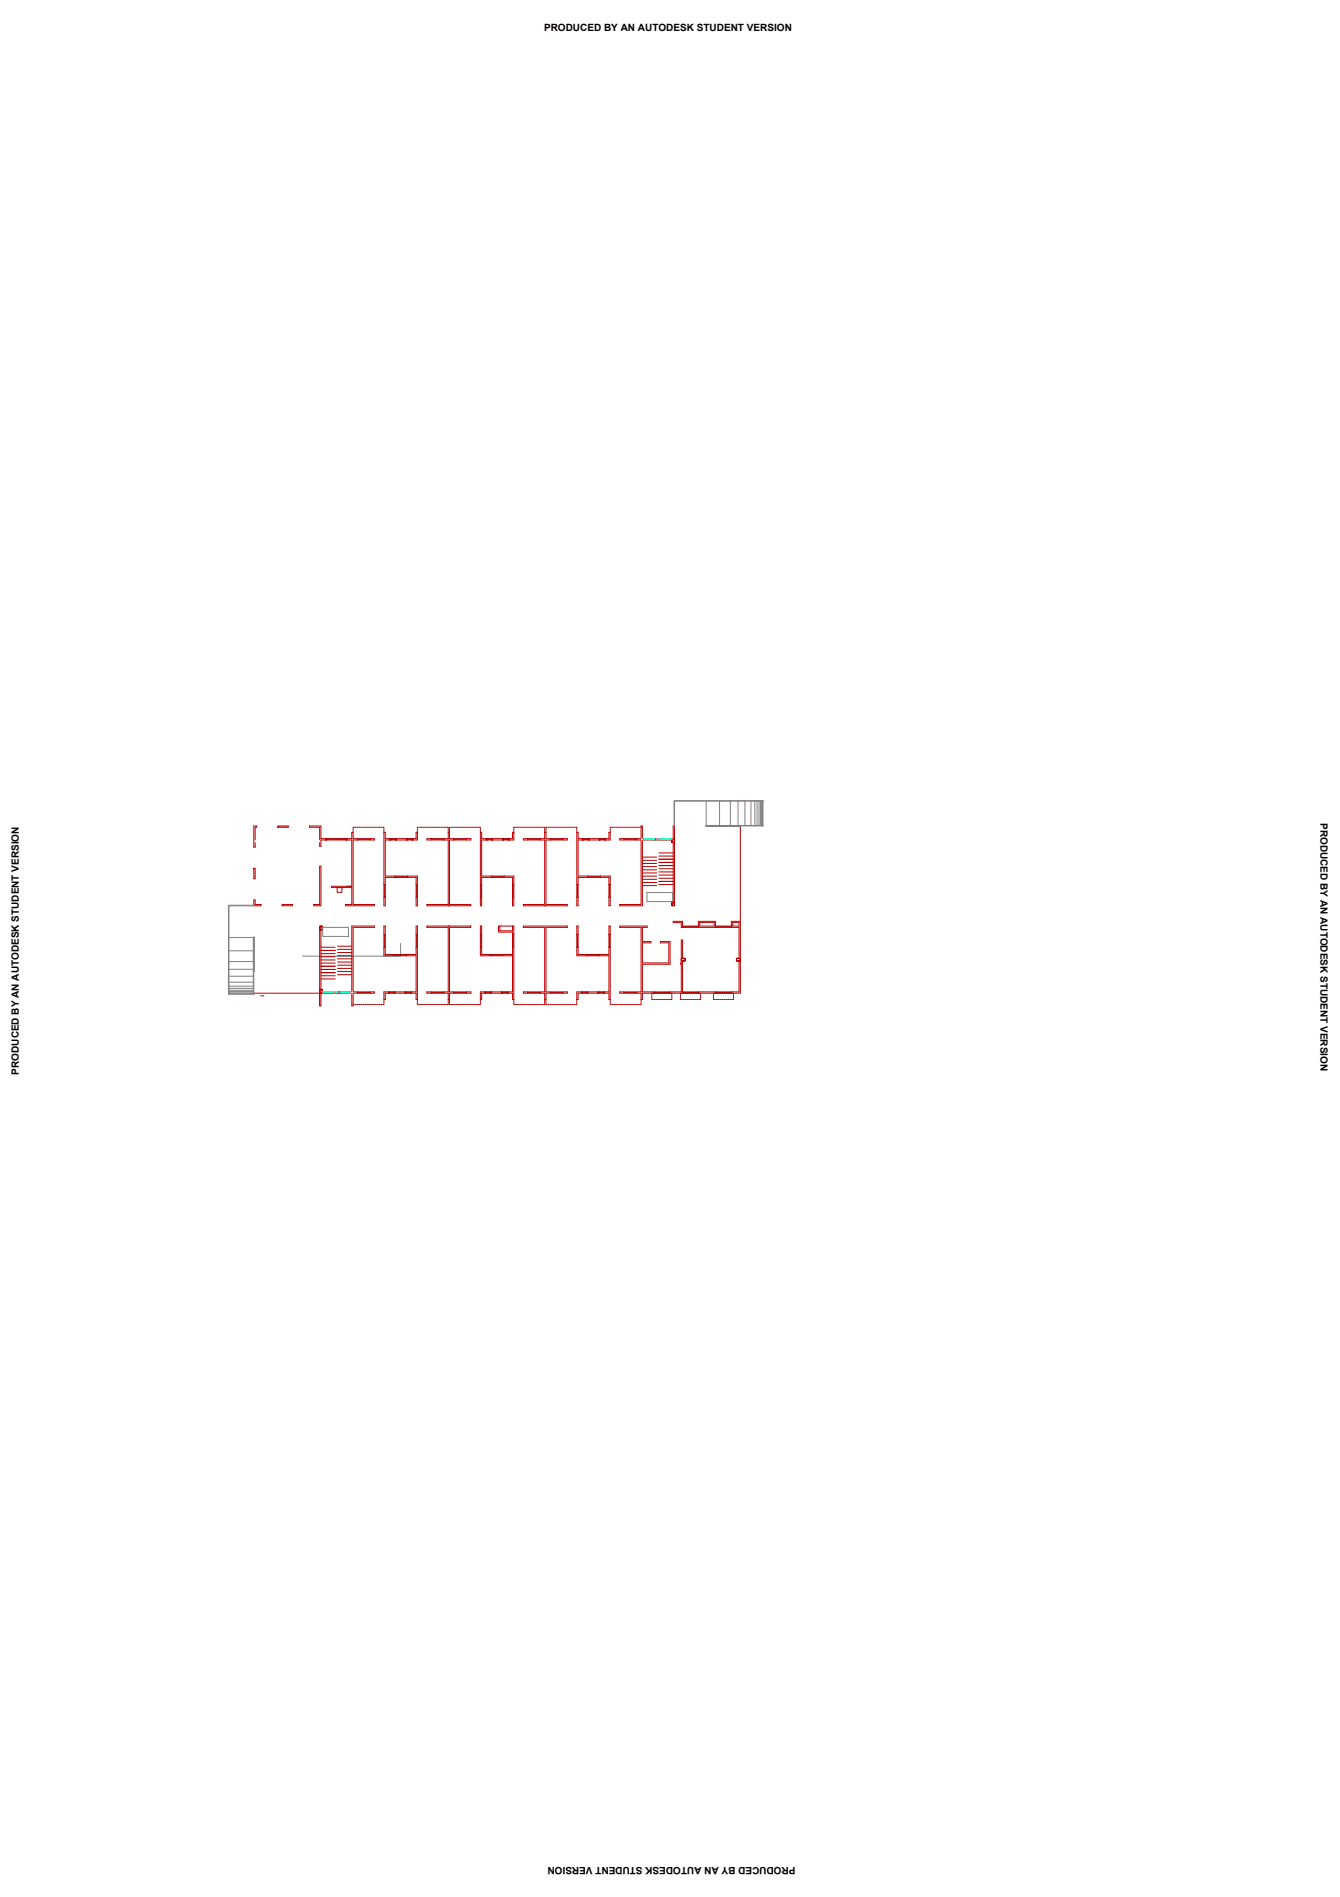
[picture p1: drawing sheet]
<svg xmlns="http://www.w3.org/2000/svg" width="594mm" height="841mm" viewBox="0 0 594 841" stroke-linecap="round" stroke-linejoin="round" font-family="sans-serif">
<defs><g id="words">
<g font-size="4.4">
<text x="241.2" y="13.6">PRODUCED BY AN AUTODESK STUDENT VERSION</text>
<text x="585.4" y="364.9" transform="rotate(90 585.4 364.9)">PRODUCED BY AN AUTODESK STUDENT VERSION</text>
<text x="8.4" y="476.4" transform="rotate(-90 8.4 476.4)">PRODUCED BY AN AUTODESK STUDENT VERSION</text>
<text x="352.7" y="827.7" transform="rotate(-180 352.7 827.7)">PRODUCED BY AN AUTODESK STUDENT VERSION</text>
</g>
</g></defs>
<!-- layer: win -->
<path d="M286.8 395.7h11.4v4h-11.4zM143.1 411.2h11.4v4h-11.4zM177.6 418.3v5.6h-43.4" fill="none" stroke="#808080" stroke-width=".44"/>
<g fill="none" stroke="#b80000" stroke-width=".44">
<path d="M113.1 372.3v-5.5h.7v-.6h-1.3v9.4h.6v-2M123.2 366.2h4.7v.6h-4.7zM144.4 371.9v.5h.3h-.3M144.4 372.4v-.6h9.4v.6M144.4 372.4h-2.1v2.8h-.6v-1.6M144.4 371.8h-2.1v-5.6h-5.1v.6h4.5v5.5M144.7 372.1v.3M144.7 372.4h8.8M145 371.9h-.6l1.1 .2M145.3 371.9h.6M145.8 372.1h.6M146.2 371.9h.6"/>
<path d="M146.6 372.1h.6M147.1 371.9h.6M147.5 372.1h.6M148 371.9h.6M148.4 372.1h.6M148.8 371.9h.6M149.3 372.1h.6M149.7 371.9h.6M150.2 372.1h.5M150.6 371.9h.6M151 372.1h.6M151.5 371.9h.5"/>
<path d="M151.9 372.1h.6M152.3 371.9h.6M153.2 371.9h.6l-1 .2M153.6 372.1v.3M153.8 371.8h2.2v-2.8h.6v2.8h7.5M153.8 371.9v.5h-.3h.3M153.8 372.4h2.2v20.5h-9v.6h9v7.5h-2.9v.6h12.9v-.6h-9.4v-28.6h1.9M156.6 367.6v.6M156.6 368.5v.5M157 366.8h-.4v.5M157.3 366.8h.6M158.2 366.8h.6"/>
<path d="M158.5 371.8v.6M158.5 372.1h5.6M159.1 366.8h.6M160 366.8h.6M160.9 366.8h.5M161.7 366.8h.6M162.6 366.8h.6M163.5 366.8h.6M164.1 371.8v.6h-5.6M164.1 371.8h1.9v.6h-1.9M164.4 366.8h.6M165.3 366.8h.6"/>
<path d="M166.2 366.8h.6M167.1 366.8h.6M168 366.8h.6M168.9 366.8h.6M169.8 366.8h.4v.5M170.2 369v23.2M170.2 367.6v.6M170.2 368.5v.5M170.2 369h.6v2.8h13.7v-2.8h.5M172.8 371.9v.5h.3h-.3M172.8 372.4h-2v16h14.2v13.2h-.5v-12.6h-13.7v12.6h-.6v-9.4M172.8 371.8v.6"/>
<path d="M173.1 372.1v.3M173.1 372.4h2.2M173.7 371.9h-.9l.9 .2M173.9 372.1h.6M173.9 371.9h.6M174.8 371.9h.8l-.8 .2M175.4 372.1v.3M175.6 371.9v.5h-.3h.3M175.6 372.4h4.6M175.6 371.8v.6M180.2 371.9v.5h.3h-.3M180.2 371.8v.6"/>
<path d="M180.4 372.1l.1 .3h2.2M180.5 372.1h.5M181 371.9h-.8l.3 .2M181.3 372.1h.6M181.3 371.9h.6M182.2 371.9h.8l-.8 .2M182.8 372.1v.3M183 371.9v.5h-.3h.3M183 371.8v.6M185 368.5v3.9h-2M185 367.6v.6M185.5 366.8h-.5v.5"/>
<path d="M185.8 366.8h.6M186.7 366.8h.6M187.6 366.8h.6M188.5 366.8h.5M189.4 366.8h.6M190.3 366.8h.5M191.1 366.8h.6M191.2 371.8v.6h5.6M191.2 371.8h-1.9v.6h1.9M191.2 372.1h5.6M192 366.8h.6M192.9 366.8h.6"/>
<path d="M193.8 366.8h.6M194.7 366.8h.6M195.6 366.8h.6M196.5 366.8h.6M196.8 372.4h1.9v28.6h-9.4v.6h19.5v-.6h-9.5v-28.6h1.9M196.8 371.8v.6M197.4 366.8h.6M198.3 366.8h.4v.5M198.7 368.5v3.3h-7.5M198.7 367.6v.6M198.7 369h.6M199.3 368.5v3.3h1.9v.6"/>
<path d="M199.3 367.6v.6M199.7 366.8h-.4v.5M200 366.8h.6M200.9 366.8h.6M201.2 371.8h7.6v.6h-2M201.2 372.1h5.6M201.8 366.8h.6M202.7 366.8h.6M203.6 366.8h.6M204.5 366.8h.6M205.4 366.8h.6M206.3 366.8h.6"/>
<path d="M206.8 371.8v.6h-5.6M207.2 366.8h.6M208.1 366.8h.6M209 366.8h.6M209.9 366.8h.5M210.7 366.8h.6M211.6 366.8h.6M212.5 366.8h.5v.5M213 368.5v33.1h.5v-12.6h13.7v12.6h.6v-13.2h-14.3v-16h2.1M213 369h.5v2.8h13.7v-2.8h.6M213 367.6v.6M215.6 371.9v.5h.3h-.3"/>
<path d="M215.6 371.8v.6M215.8 372.1v.3M216.4 371.9h-.8l.8 .2M216.7 372.1h.6M216.7 371.9h.6M217.6 371.9h.8l-.3 .2M217.6 372.1h.5M218.2 372.1l-.1 .3h-2.2M218.4 371.9v.5h-.3h.3M218.4 372.4h4.6M218.4 371.8v.6M223 371.9v.5h.3h-.3"/>
<path d="M223 371.8v.6M223.2 372.1l.1 .3h2.2M223.3 372.1h.5M223.8 371.9h-.8l.3 .2M224.1 372.1h.5M224.1 371.9h.5M224.9 371.9h.8l-.8 .2M225.5 372.1v.3M225.7 371.9v.5h-.2h.2M225.7 371.8v.6M227.8 368.5v3.9h-2.1M227.8 367.6v.6"/>
<path d="M228.2 366.8h-.4v.5M228.5 366.8h.6M229.4 366.8h.6M230.3 366.8h.6M231.2 366.8h.6M232.1 366.8h.6M233 366.8h.6M233.9 366.8h.6M233.9 371.8v.6h5.7M233.9 372.1h5.7M234.8 366.8h.6M235.7 366.8h.6"/>
<path d="M236.6 366.8h.6M237.5 366.8h.5M238.3 366.8h.6M239.2 366.8h.6M239.6 372.4h1.9v28.6h-9.5v.6h19.5v-.6h-9.5v-28.6h2M239.6 371.8h-7.6v.6h1.9M240.1 366.8h.6M241 366.8h.5v.5M241.5 368.5v3.3h-1.9v.6M241.5 367.6v.6M241.5 369h.5M242 368.5v3.3h2v.6"/>
<path d="M242 367.6v.6M242.5 366.8h-.5v.5M242.8 366.8h.6M243.7 366.8h.6M244 371.8h7.5v.6h-1.9M244 372.1h5.6M244.6 366.8h.6M245.5 366.8h.5M246.3 366.8h.7M247.3 366.8h.5M248.1 366.8h.6M249 366.8h.6"/>
<path d="M249.6 371.8v.6h-5.6M249.9 366.8h.6M250.8 366.8h.6M251.7 366.8h.6M252.6 366.8h.6M253.5 366.8h.6M254.4 366.8h.6M255.3 366.8h.4v.5M255.7 368.5v33.1h.6v-12.6h13.7v12.6h.5v-13.2h-14.2v-16h2M255.7 369h.6v2.8h13.7v-2.8h.5M255.7 367.6v.6M258.3 371.9v.5h.3h-.3"/>
<path d="M258.3 371.8v.6M258.6 372.1v.3M258.6 372.4h2.2M259.2 371.9h-.9l.9 .2M259.4 372.1h.6M259.4 371.9h.6M260.3 371.9h.8l-.8 .2M260.9 372.1v.3M261.1 371.9v.5h-.3h.3M261.1 372.4h4.6M261.1 371.8v.6M265.7 371.9v.5h.3h-.3"/>
<path d="M265.7 371.8v.6M265.9 372.1v.3M266.5 371.9h-.8l.8 .2M266.8 372.1h.6M266.8 371.9h.6M267.7 371.9h.8l-.3 .2M267.7 372.1h.5M268.3 372.1l-.1 .3h-2.2M268.5 371.9v.5h-.3h.3M268.5 371.8v.6M270.5 368.5v3.9h-2M270.5 367.6v.6"/>
<path d="M271 366.8h-.5v.5M271.3 366.8h.6M272.2 366.8h.6M273.1 366.8h.6M274 366.8h.6M274.9 366.8h.5M275.7 366.8h.6M276.6 366.8h.6M276.7 371.8v.6h5.6M276.7 372.1h5.6M277.5 366.8h.6M278.4 366.8h.6"/>
<path d="M279.3 366.8h.6M280.2 366.8h.6M281.1 366.8h.6M282 366.8h.6M282.3 371.8h-7.5v.6h1.9M282.9 366.8h.6M283.8 366.8h.4M284.2 366.2h.6v35.4h-10v-.6h9.4v-28.6h-1.9v-.6h1.9zM284.8 380h6.3M292.1 379.5h6.4M292.1 378.1h6.4M297.8 373l.1 .5h1l.1-.5v.6h-1.2z"/>
<path d="M297.8 371.8h1.2v.6l-.1-.5h-1l-.1 .5zM298 372.4v.6M298 372.5v.5M298.5 371.8v-5.6h.5v33.6M298.5 373.6v26.2M298.9 372.4l.1 .6-.1-.5M328.2 366.2v42.3M112.5 384.9h.6v4.7h-.6zM112.5 399h.6v2h2.6v.6h-3.2zM141.7 384h.6v17.6h-3.2v-.6h2.6zM149.5 393.5h2.1v2.1h-2.1zM170.2 397.8h.6"/>
<path d="M170.2 392.2h.6M170.5 392.2v5.6M175.1 388.4v.6M175.1 388.7h5.6M180.7 388.4v.6M184.5 397.8h.5M184.5 392.2h.5M184.7 392.2v5.6M213 397.8h.5M213 392.2h.5M213.3 392.2v5.6M217.9 388.7h5.6"/>
<path d="M217.9 388.4v.6M223.5 388.4v.6M227.2 397.8h.6M227.2 392.2h.6M227.5 392.2v5.6M255.7 397.8h.6M255.7 392.2h.6M256 392.2v5.6M260.6 388.7h5.6M260.6 388.4v.6M266.2 388.4v.6M270 397.8h.5"/>
<path d="M270 392.2h.5M270.2 392.2v5.6M284.8 388.4h6.3M284.8 389.8h6.3M284.8 391.2h6.3M284.8 392.6h6.3M284.8 387h6.3M284.8 385.6h6.3M284.8 384.2h6.3M284.8 382.8h6.3M284.8 381.4h6.3M292.1 392.2h6.4"/>
<path d="M292.1 383.7h6.4M292.1 382.3h6.4M292.1 381h6.4M292.1 385.2h6.4M292.1 390.8h6.4M292.1 389.4h6.4M292.1 388h6.4M292.1 386.6h6.4M297.8 399.8h1.2v.6l-.1-.5h-1l-.1 .5zM125.1 401h4.7v.6h-4.7zM141.7 412.3v33.7h.6v-5.9M141.7 411.7l.1 .5h1.1l.1-.5v.6h-1.3z"/>
<path d="M141.7 410.6h1.3v.6l-.1-.6h-1.1l-.1 .6zM141.9 411.2v.5M141.9 411.2h.1M142.3 420h6.3M142.3 412.3v26.3M142.8 411.2l.2 .5zM142.8 411.2h.1M149.6 419.5h6.4M170.2 414.3h.6M170.2 420h.6M170.5 414.3v5.7M184.5 414.3h.5"/>
<path d="M184.5 420h.5M184.7 414.3v5.7M213 414.3h.5M213 420h.5M213.3 414.3v5.7M221.6 410.6v2.1h5.6v-2.1M221.6 410.6h-.6v2.7h6.2v1M221.6 410.6h6.2v9.4M227.2 420h.6v23.1M227.2 414.3h.6M227.2 414.3v8.9h-9.9M227.5 414.3v5.7"/>
<path d="M255.7 414.3h.6M255.7 420h.6M256 414.3v5.7M270 414.3h.5M270 420h.5M270.2 414.3v5.7M297.8 401l.1 .5h1l.1-.5v.6h-1.2zM298 400.4v.6M298 400.5v.5M298 400.4v.1M298.9 400.4l.1 .6zM298.9 400.4v.1"/>
<path d="M302.6 411.2v-2.7h-4.1v.5h3.5v2.2h25.6v13.8M302.6 410.6h7M302.6 410.9h7M309.6 411.2v-2.7h7.6v2.7M310.2 409h6.5v1.6h-6.5zM317.2 410.6h7.1M317.2 410.9h7.1M324.8 409h2.8v1.6h-2.8zM328.2 408.5v31.8h-43.4v2.8h-.6M328.2 408.5h-3.9v2.7M141.7 439.8l.1 .5h1.1l.1-.5v.5h-1.3zM141.7 438.6h1.3v.6l-.1-.5h-1.1l-.1 .5z"/>
<path d="M141.9 439.2v.6M142.3 427h6.3M142.3 428.4h6.3M142.3 429.8h6.3M142.3 431.2h6.3M142.3 432.6h6.3M142.3 434h6.3M142.3 421.4h6.3M142.3 422.8h6.3M142.3 424.2h6.3M142.3 425.6h6.3M142.8 439.2l.2 .6z"/>
<path d="M149.6 423.7h6.4M149.6 425.1h6.4M149.6 422.3h6.4M149.6 420.9h6.4M149.6 426.5h6.4M149.6 427.9h6.4M149.6 429.3h6.4M149.6 430.7h6.4M149.6 432.1h6.4M158.5 439.8h-1.9v-28.6h9.4v-.6h-10v35.4h.6v-5.7h7.5M158.5 439.8h5.6v.5M158.5 439.8v.5"/>
<path d="M164.1 439.8h1.9v.5h-1.9M172.3 439.9v.4h.3h-.3M172.3 439.8v.5M173.1 439.9h-.8l.8 .1M173.4 439.9h.6M174.3 439.9h.8l-.3 .1M174.5 423.2v.5M174.5 423.5h5.7M175.1 439.9v.4h-.3h.3M175.1 439.8v.5M179.6 439.9v.4h.3h-.3M179.6 439.8v.5"/>
<path d="M180.2 423.2v.5M180.4 439.9h-.8l.3 .1M180.7 439.9h.6M181.6 439.9h.8l-.8 .1M182.4 439.9v.4h-.3h.3M182.4 439.8v.5M191.2 439.8h5.6v.5M196.8 439.8h1.9v-28.6h-9.4v-.6h19.5v.6h-9.5v28.6h1.9v.5M201.2 439.8h5.6v.5M206.8 439.8h2v.5h-9.5v3.4M215 439.9v.4h.3h-.3M215 439.8v.5"/>
<path d="M215.8 439.9h-.8l.8 .1M216.1 439.9h.6M217 439.9h.8l-.3 .1M217.3 423.7v-.5h-3.8v-12.6h-.5v13.1h14.2v16.1h-14.2v3.9M217.3 423.5h5.6M217.8 439.9v.4h-.3h.3M217.8 439.8v.5M222.4 439.9v.4h.3h-.3M222.4 439.8v.5M222.9 423.2v.5M223.2 439.9h-.8l.3 .1M223.5 439.9h.6"/>
<path d="M224.4 439.9h.8l-.8 .1M225.2 439.9v.4h-.3h.3M225.2 439.8v.5M233.9 439.8h5.7v.5M239.6 439.8h1.9v-28.6h-9.5v-.6h19.5v.6h-9.5v28.6h2v.5M244 439.8h5.6v.5M249.6 439.8h1.9v.5h-9.5v3.4M257.8 439.9v.4h.2h-.2M257.8 439.8v.5M258.6 439.9h-.8l.2 .1M258.9 439.9h.5M259.7 439.9h.9l-.9 .1"/>
<path d="M260 423.7v-.5h-3.7v-12.6h-.6v13.1h14.3v16.1h-14.3v3.9M260 423.2h10v-12.6h.5v33.1M260 423.5h5.6M260.6 439.9v.4h-.3h.3M260.6 439.8v.5M265.1 439.9v.4h.3h-.3M265.1 439.8v.5M265.6 423.2v.5M265.9 439.9h-.8l.8 .1M266.2 439.9h.6M267.1 439.9h.8l-.3 .1M267.9 439.9v.4h-.3h.3"/>
<path d="M267.9 439.8v.5M276.7 439.8h5.6v.5M289.9 439.8v.5M296.9 439.8v.5M302 424.8h.6l-.5 .1v1.1l.5 .1h-.6zM302.6 425h.6M302.6 425.9l.6 .2zM302.6 425v-8.2h-.6v10.1h-.2v.6h.2v12.3h-17.2v-12.3h12.3v-10.1h-4.3v.6h3.7v8.9h-11.7v-8.9h3.8v-.6h-3.8v-6.2h2.1v-.6h-12.1v.6h9.4v28.6h-1.9M302.6 425.9v14.4M303.2 424.8h.6v1.3h-.6l.5-.1v-1.1zM309.6 439.8v.5M317.2 439.8v.5"/>
<path d="M324.3 439.8v.5M326.5 424.8h.6l-.5 .1v1.1l.5 .1h-.6zM327.1 425h.5M327.1 425.9l.5 .2zM327.6 424.8h.6v1.3h-.6l.6-.1v-1.1zM327.6 425.9v13.9h-25M112.5 440.3h29.2v.5M115.5 441.5h1.5M141.7 441.1v.6M141.7 442v.5M141.7 442.8v.6M141.7 443.7v.6"/>
<path d="M141.7 444.6v.6M141.7 445.5v.5M156.6 445.4h.4M157.3 445.4h.6M158.2 445.4h.6M158.5 440h5.6M159.1 445.4h.6M160 445.4h.6M160.9 445.4h.5M161.7 445.4h.6M162.6 445.4h.6M163.5 445.4h.6"/>
<path d="M164.4 445.4h.6M165.3 445.4h.6M166.2 445.4h.6M167.1 445.4h.6M168 445.4h.6M168.9 445.4h.6M170.2 444.9v.5h-.4M170.2 443.7v-3.9h14.3v-16.1h-14.3v-13.1h.6v12.6h13.7v-12.6h.5v33.1M170.2 444v.6M172.3 440.3h-1.5v2.8h-.6M172.5 440v.3M173.4 440h.6"/>
<path d="M174.3 440h.5M174.8 440v.3h-2.2M175.1 440.3h4.5M179.9 440v.3h2.2M179.9 440h.5M180.7 440h.6M182.2 440v.3M182.4 440.3h2.1v2.8h.5M185 444.9v.5h.5M185 444v.6M185.8 445.4h.6M186.7 445.4h.6"/>
<path d="M187.6 445.4h.6M188.5 445.4h.5M189.4 445.4h.6M190.3 445.4h.5M191.1 445.4h.6M191.2 440.3v-.5h-1.9v.5h9.4v3.4M191.2 440h5.6M192 445.4h.6M192.9 445.4h.6M193.8 445.4h.6M194.7 445.4h.6M195.6 445.4h.6"/>
<path d="M196.5 445.4h.6M197.4 445.4h.6M198.7 444.9v.5h-.4M198.7 444v.6M198.7 443.1h.6M199.3 444.9v.5h.4M199.3 444v.6M200 445.4h.6M200.9 445.4h.6M201.2 440h5.6M201.8 445.4h.6M202.7 445.4h.6"/>
<path d="M203.6 445.4h.6M204.5 445.4h.6M205.4 445.4h.6M206.3 445.4h.6M207.2 445.4h.6M208.1 445.4h.6M209 445.4h.6M209.9 445.4h.5M210.7 445.4h.6M211.6 445.4h.6M213 444.9v.5h-.5M213 444v.6"/>
<path d="M215 440.3h-1.5v2.8h-.5M215.2 440v.3M216.1 440h.6M217 440h.5M217.6 440l-.1 .3h-2.2M217.8 440.3h4.6M222.6 440l.1 .3h2.2M222.7 440h.5M223.5 440h.6M224.9 440v.3M225.2 440.3h2v2.8h.6M227.8 444.9v.5h.4"/>
<path d="M227.8 443.1v.6M227.8 444v.6M228.5 445.4h.6M229.4 445.4h.6M230.3 445.4h.6M231.2 445.4h.6M232.1 445.4h.6M233 445.4h.6M233.9 445.4h.6M233.9 440.3v-.5h-1.9v.5h9.5v3.4M233.9 440h5.7M234.8 445.4h.6"/>
<path d="M235.7 445.4h.6M236.6 445.4h.6M237.5 445.4h.5M238.3 445.4h.6M239.2 445.4h.6M240.1 445.4h.6M241.5 444.9v.5h-.5M241.5 444v.6M241.5 443.1h.5M242 444.9v.5h.5M242 444v.6M242.8 445.4h.6"/>
<path d="M243.7 445.4h.6M244 440h5.6M244.6 445.4h.6M245.5 445.4h.5M246.3 445.4h.7M247.3 445.4h.5M248.1 445.4h.6M249 445.4h.6M249.9 445.4h.6M250.8 445.4h.6M251.7 445.4h.6M252.6 445.4h.6"/>
<path d="M253.5 445.4h.6M254.4 445.4h.6M255.7 444.9v.5h-.4M255.7 444v.6M257.8 440.3h-1.5v2.8h-.6M258 440v.3h2.3M258 440h.6M258.9 440h.5M260.3 440v.3M260.6 440.3h4.5M265.4 440v.3M266.2 440h.6"/>
<path d="M267.1 440h.5M267.7 440l-.1 .3h-2.2M267.9 440.3h2.1v2.8h.5M270.5 444.9v.5h.5M270.5 444v.6M271.3 445.4h.6M272.2 445.4h.6M273.1 445.4h.6M274 445.4h.6M274.9 445.4h.5M275.7 445.4h.6M276.6 445.4h.6"/>
<path d="M276.7 440.3v-.5h-1.9v.5h9.4v3.4M276.7 440h5.6M277.5 445.4h.6M278.4 445.4h.6M279.3 445.4h.6M280.2 445.4h.6M281.1 445.4h.6M282 445.4h.6M282.9 445.4h.6M284.2 444.9v.5h-.4M284.2 444v.6M289 442.8v.3h.7"/>
<path d="M289 440.3v.4M289 441v.6M289 441.9v.6M289.9 440h7M290 443.1h.6M290.9 443.1h.6M291.8 443.1h.6M292.7 443.1h.6M293.6 443.1h.6M294.5 443.1h.5M295.3 443.1h.6M296.2 443.1h.6"/>
<path d="M297.1 440.3h.8v.4M297.9 442.8v.3h-.8M297.9 441v.6M297.9 441.9v.6M301.7 442.8v.3h.7M301.7 440.3v.4M301.7 441v.6M301.7 441.9v.6M302.6 440h7M302.7 443.1h.6M303.6 443.1h.6M304.5 443.1h.6"/>
<path d="M305.4 443.1h.6M306.3 443.1h.6M307.2 443.1h.5M308 443.1h.6M308.9 443.1h.6M309.8 440.3h.8v.4M310.6 442.8v.3h-.8M310.6 441v.6M310.6 441.9v.6M316.3 442.8v.3h.7M316.3 440.3v.4M316.3 441v.6"/>
<path d="M316.3 441.9v.6M317.2 440h7.1M317.3 443.1h.6M318.2 443.1h.6M319.1 443.1h.6M320 443.1h.6M320.9 443.1h.6M321.8 443.1h.6M322.7 443.1h.6M323.6 443.1h.6M324.5 440.3h.7v.4M325.2 442.8v.3h-.7"/>
<path d="M325.2 441v.6M325.2 441.9v.6"/>
</g>
<!-- layer: MISC -->
<g fill="none" stroke="#808080" stroke-width=".44">
<path d="M313.1 355.2v10.8M319 355.2v10.8M323.8 355.2v10.8M327.2 355.2v10.8M330.3 355.2v10.8M332.9 355.2v10.8M334.7 355.2v10.8M335.6 355.2v10.8M336.5 355.2v10.8M337.1 355.2v10.8M337.7 355.2v10.8M338 355.2v10.8"/>
<path d="M338.3 355.2h-39.3v11M338.3 355.2v10.8M338.3 355.2v-.2h-39.5v11.2M313.1 366h25.2M313.1 365.9l-.2 .3 .2 .2h15.1M338.3 365.9v.3h-25.2M101.5 415.6h10.8M112.3 415.6v25.2M112.5 401.6h-11v39.2M112.5 415.6v25.2h-.2M112.5 401.3h-11.2v39.5h.2M112.8 415.6v15.2"/>
<path d="M112.8 415.6l-.3-.2-.2 .2M101.5 439.6h10.8M101.5 439h10.8M101.5 438.2h10.8M101.5 437.2h10.8M101.5 435.5h10.8M101.5 432.8h10.8M101.5 429.7h10.8M101.5 426.3h10.8M101.5 421.5h10.8M101.5 440.8h10.8M101.5 440.6h10.8"/>
<path d="M101.5 440.2h10.8"/>
</g>
<!-- layer: 2 -->
<path d="M284.8 371.8h13v.6l-13-.1M284.8 371.8v.1M156 439.8h-13v.5h13M156 439.8h.1" fill="none" stroke="#f00" stroke-width=".44"/>
<!-- layer: GNL -->
<g fill="none" stroke="#808080" stroke-width=".44">
<path d="M285.7 372.2h.2M286 372.1l-.1 .1M286 372.1l.1 .1M286.2 372.1l-.1 .1M286.2 372.1l.1 .1M287.5 372.1l-1.2 .1M287.5 372.1l.1 .1M287.7 372.1l-.2 .1M287.7 372.1l.1 .1M288.9 372.1l-1.2 .1M288.9 372.1l.1 .1M289.1 372.1l-.1 .1"/>
<path d="M289.1 372.1l.1 .1M289.2 372.2h.3M289.9 372.1l-.5 .1M291.8 372l-.8 .1M291.8 372h1.6M292 372l-1 .2M292 372l.3 .1M292.4 372l-.1 .1M292.4 372h.8M293.3 372h.3M293.5 372h.3M293.7 372h1.6"/>
<path d="M293.9 372h1.2M295.1 372h1.6M295.3 372h1.2M296.6 372h1.2M296.8 372l1 .2M143 440h.8M143.6 440l-.6 .2M143.6 440h1.6M143.8 440h1.2M145.1 440h.3M145.3 440h1.6M145.5 440h1.2"/>
<path d="M146.7 440h.4M146.9 440h1.2M147.1 440h1.2M148.2 440h.3M148.4 440h1.2M148.6 440h1.2M149.6 440l.2 .1M150.8 440h.2M151 440l.2 .2M151.2 440l-.1 .2M151.2 440l.1 .2M152.4 440l-1.1 .2"/>
<path d="M152.5 440l.1 .2M152.7 440l-.1 .2M152.7 440l.1 .2M152.8 440.2h.2M153 440.2h.8M153.8 440.2h.2M154.1 440l-.1 .2M154.1 440l.1 .2M154.3 440l-.1 .2M154.4 440l.1 .2M154.5 440l-.1 .2M154.6 440l.1 .2"/>
<path d="M155 440.1l-.4 .1"/>
</g>
<!-- layer: 2 -->
<path d="M285.7 372.2h4.2M285.7 372.1h4.2M150.8 440.2h4.2M150.8 440h4.2" fill="none" stroke="#f0f" stroke-width=".44"/>
<!-- layer: LS SCHEME -->
<path d="M285.3 371.9h.4v.4h-.4zM289.9 371.9h.5v.4h-.5zM290 371.9h.4v.4h-.4zM290.5 371.9h.5v.4h-.5zM290.6 371.9h.3v.4h-.3zM149.8 439.8h.4v.5h-.4zM149.8 439.9h.4v.3h-.4zM150.4 439.8h.4v.5h-.4zM150.4 439.9h.4v.3h-.4zM155 439.8h.5v.5h-.5zM155.1 439.9h.4v.3h-.4z" fill="none" stroke="#0f0" stroke-width=".44"/>
<!-- layer: light -->
<g fill="none" stroke="#f0f" stroke-width=".44">
<path d="M284.8 372.3h.4M284.8 371.9h.4M285.3 371.9a.35 .35 0 0 1 .5-.1 .35 .35 0 0 1 0 .5 .35 .35 0 0 1-.5 0M156 439.8h-.5a.35 .35 0 0 0-.5 0 .35 .35 0 0 0 0 .5 .35 .35 0 0 0 .5 0h.5"/>
<circle cx="285.5" cy="372.1" r=".24"/>
<circle cx="155.3" cy="440" r=".24"/>
</g>
<!-- layer: TEXT -->
<path d="M284.3 372l.1 .3M284.4 371.9l-.1 .1M284.5 371.9h.3v.4h-.3M156.4 439.9l-.4-.1v.5h.4v-.3" fill="none" stroke="#dcdcdc" stroke-width=".44"/>
<!-- layer: Fixed Grill -->
<g fill="#0ff" stroke="#0ff" stroke-width=".44">
<path d="M285.7 372h4.2zM285.7 372h4.2z"/>
<path d="M291 372h6.8zM291 372h6.8z"/>
<path d="M150.8 439.9l4.2 .1zM150.8 439.9l4.2 .1z"/>
<path d="M143 439.9l6.8 .1zM143 439.9l6.8 .1z"/>
</g>
<path d="M291 372.2h6.8M291 372h6.8M143 440h6.8M143 440.2h6.8" fill="none" stroke="#5d4a95" stroke-width=".44"/>
<!-- layer: steel column -->
<g fill="none" stroke="#f0f" stroke-width=".44">
<path d="M292.2 372h.1M292.2 372v.1M292.2 372.2h.1M292.2 372.1h.1M296.1 372h.1M296.1 372.1v.1M296.1 372.2h.1M144.7 440h.1M144.6 440l.1 .2M148.5 440h.1M148.6 440h.1M144.6 440.1l.1 .1"/>
<path d="M148.5 440.1l.1 .1M148.6 440.1h.1"/>
</g>
<!-- layer: Fixed Grill -->
<path d="M292.2 372.2h3.9M292.2 372.1h3.9M144.7 440.1h3.8M144.7 440h3.8" fill="none" stroke="#545454" stroke-width=".44"/>
<g fill="none" stroke="#ff0" stroke-width=".44">
<path d="M291 371.8h.1M291 371.8l.2 .2M291.2 372h.1M297.6 372h.1M297.8 371.8l-.2 .2M297.8 371.8h.1M297.8 371.8l-.3 .2M143 439.8l.2 .2M143 439.8h.1M143 439.8v.1M149.7 439.9h.1M149.7 439.8v.1"/>
<path d="M149.8 439.8l-.3 .2M149.8 439.8h.1"/>
</g>
<use href="#words"/>
</svg>
